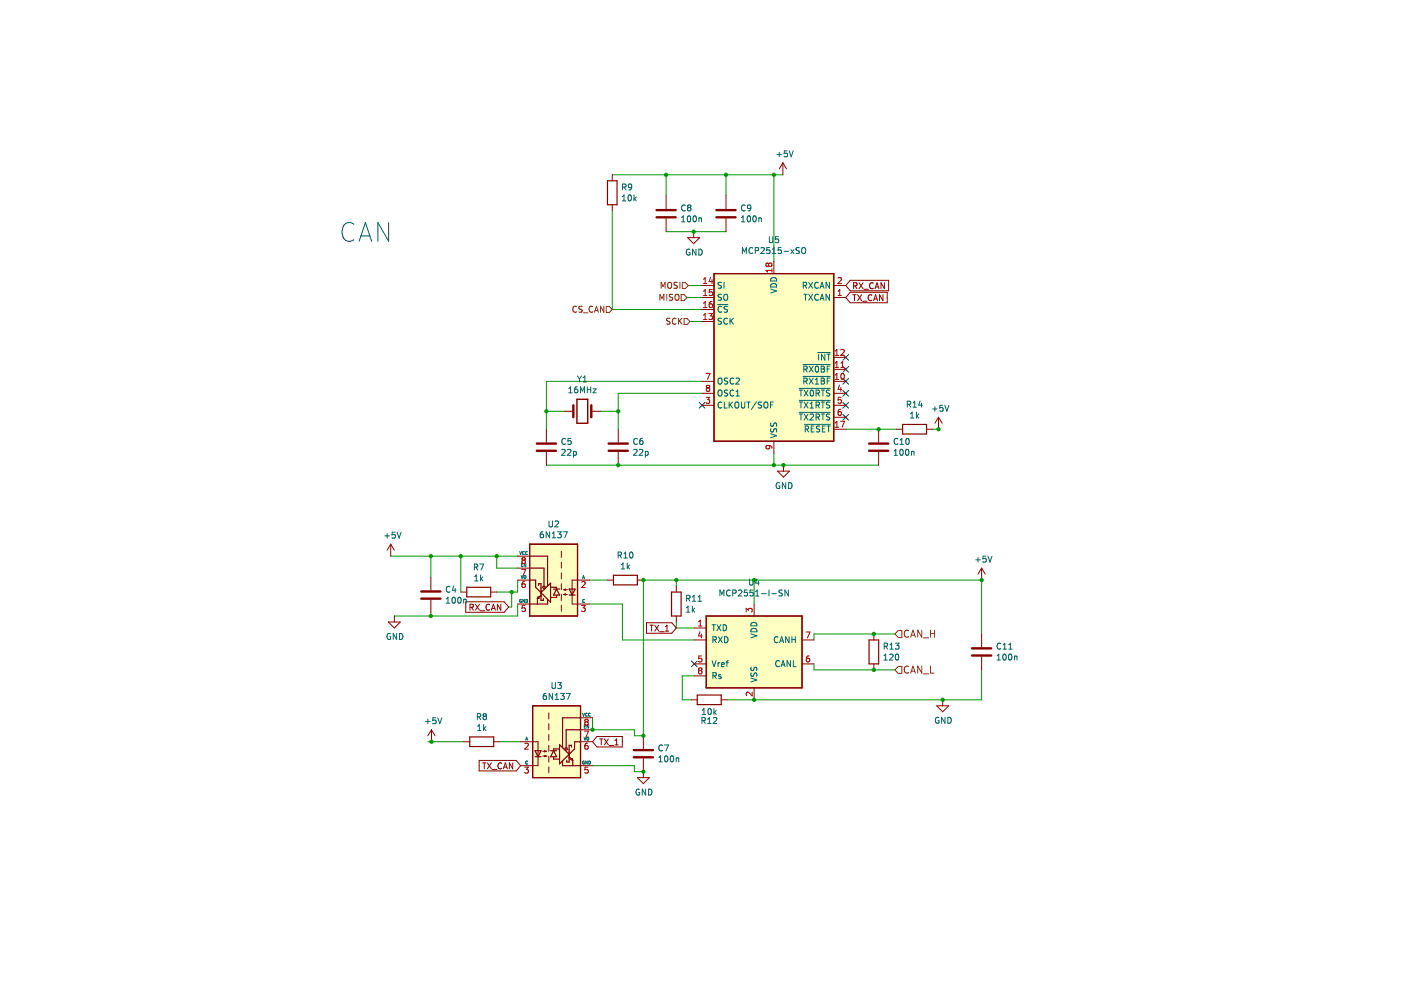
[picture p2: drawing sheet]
<svg xmlns="http://www.w3.org/2000/svg" width="297mm" height="210mm" viewBox="0 0 297 210" stroke-linecap="round" stroke-linejoin="round" font-family="sans-serif">
<path d="M112.3 115.4h10.1v15.2h-10.1z" fill-rule="evenodd" fill="#ffffc2"/>
<path d="M112.3 115.4h10.1v15.2h-10.1z" fill="none" stroke="#840000" stroke-width=".25"/>
<path d="M151.4 58h25.4v35.5h-25.4z" fill-rule="evenodd" fill="#ffffc2"/>
<path d="M151.4 58h25.4v35.5h-25.4z" fill="none" stroke="#840000" stroke-width=".25"/>
<path d="M112.9 149.6h10.2v15.3h-10.2z" fill-rule="evenodd" fill="#ffffc2"/>
<path d="M112.9 149.6h10.2v15.3h-10.2z" fill="none" stroke="#840000" stroke-width=".25"/>
<path d="M149.7 130.6h20.3v15.2h-20.3z" fill-rule="evenodd" fill="#ffffc2"/>
<g fill="none" stroke="#840000" stroke-width=".25">
<path d="M128.8 38.3h2v5.1h-2zM151.4 58h25.4v35.5h-25.4zM191.4 90h5v2h-5zM112.3 115.4h10.1v15.2h-10.1zM112.3 117.9h3.8v6.4M99 124.5h5v2h-5zM112.3 120.5h3v3.8M112.3 123h1.3v1.5l1 1M113.9 126.9v1.2M114.1 126.5l.2 .3-.4 .1zM114.2 124.1v-.3h.5v3.5h.5v-.4M114.7 126.2l-.8 .7"/>
<path d="M116.1 127.1v1h-3.8M116.7 123.6v4.1l-2-2zM116.9 124.5h1.1v.4M117.4 124.9h1.2M118 126.3v.4h-1.3M118 124.9l.6 1.3h-1.2zM120.7 126.2h1.2M120.7 124.9h1.2l-.6 1.3zM130.1 122h5v2h-5zM142.4 125.5h2v5.1h-2zM149.7 130.6h20.3v15.2h-20.3zM184.3 135.7h2v5.1h-2z"/>
<path d="M99.6 156.2h5.1v2.1h-5.1zM112.9 149.6h10.2v15.3h-10.2zM113.4 159.2h1.3l-.6 1.2zM116.7 159.2h1.3M117.4 159.2l.6 1.2h-1.3zM118.5 158.8h-1.1v.4M118.6 157.9l2.1 2-2.1 2.1zM121.2 158.4v-.4h-.5v3.6h-.5v-.4M123.1 152.2h-3.8v6.3M123.1 154.7h-3.1v3.8M123.1 157.3h-1.3v1.5l-1 1M147.8 147.4h5.1v2h-5.1z"/>
<path d="M113.4 160.4h1.3M117.4 160.6v.3h1.2M119.3 161.3v1h3.8M120.7 160.4l.7 .8M121.1 161.1l.2-.3 .1 .4zM121.4 161.2v1.1"/>
<circle cx="115.3" cy="124.5" r=".25"/>
<circle cx="120" cy="158.8" r=".25"/>
</g>
<g fill="none" stroke="#000084" stroke-width=".21">
<path d="M178.7 77.7l1.2 1.2M178.7 75.2l1.2 1.2M179.9 77.7l-1.2 1.2M179.9 75.2l-1.2 1.2M148.2 85.3l1.3 1.2M149.5 85.3l-1.3 1.2M178.7 80.2l1.2 1.3M178.7 82.8l1.2 1.2M178.7 85.3l1.2 1.2M178.7 87.9l1.2 1.2M179.9 80.2l-1.2 1.3M179.9 82.8l-1.2 1.2"/>
<path d="M179.9 85.3l-1.2 1.2M179.9 87.9l-1.2 1.2M146.6 140.2l1.2 1.2M147.8 140.2l-1.2 1.2"/>
</g>
<g fill="none" stroke="#009600" stroke-width=".21">
<path d="M129.8 37.1h36.2M141.2 37.1v4.4M153.9 37.1v4.4M164.1 37.1v18.4M129.8 44.7v20.9h19M141.2 49.1h12.7M145.7 63.1h3.1M145.9 60.5h2.9M146.3 68.2h2.5M115.8 98.6h70.5M115.8 87.2h3.9M127.3 87.2h3.8"/>
<path d="M148.8 83.4h-17.7v7.6M148.8 80.9h-33v10.1M164.1 96.1v2.5M179.3 91h10.8M197.7 91h1.3v.1M82.8 117.9h27M91.3 117.9v4.5M97.7 117.9v7.6M105.3 117.9v2.6h4.5M91.3 130v.6M108.5 125.5v3.2h-.6M109.8 128.1v2.5h-26.2"/>
<path d="M109.8 123v2.5h-4.5M125 128.1h7v7.6h15.2M125 123h3.8M143.4 123v1.3M143.4 131.9v1.2h3.8M159.9 123v5.1M189.7 134.4h-17.1v1.3M208.1 134.4v-11.4h-71.7v33h-1.9v-1.3h-8.9v-2.5M90.7 157.3h7.6M105.9 157.3h4.5M147.2 143.3h-2.5v5.1h1.9M172.6 140.8v1.2h17.1"/>
<path d="M208.1 142v6.4h-53.9M125.6 162.3h8.9v1.3h1.9"/>
</g>
<path d="M75 47.6a1.49 1.49 0 0 0-1.7-.2 1.49 1.49 0 0 0-.8 1.5 1.69 1.69 0 0 0 .5 1.8 1.69 1.69 0 0 0 1.8 .3l.2-.2M76.1 51.2l1.4-4 1.3 4M76.5 50h1.9M82.4 47.2v4l-2.3-4v4" fill="none" stroke="#0000c2" stroke-width=".21"/>
<g fill="none" stroke="#840000" stroke-width=".21">
<path d="M129.8 37.1v1.2M166 34.5l-.8 1.3M166 34.5v2.6M166 34.5l.7 1.3M129.8 43.4v1.3M141.2 41.5v2.8M141.2 46.3v2.8M145.8 50.4h2.5l-1.2 1.3zM147.1 49.1v1.3M153.9 41.5v2.8M153.9 46.3v2.8M164.1 55.5v2.5"/>
<path d="M180.3 59.4h8.1v2.3h-8.1l-1-1.2zM182.1 59.9l.9 1.3M183 59.9l-.9 1.3M187.5 59.9v1.3l-.7-1.3v1.3M148.8 63.1h2.6M148.8 68.2h2.6M148.8 60.5h2.6M148.8 65.6h2.6M176.8 63.1h2.5M176.8 78.3h2.5M176.8 75.8h2.5M176.8 60.5h2.5"/>
<path d="M180.3 62h7.8v2.2h-7.8l-1-1.1zM180.8 62.5h.7M181 60.6l.6-.1v-.4l-.6-.2v1.3M181.2 62.5v1.3M181.3 60.6l.4 .6M181.8 62.5l.9 1.3M182.7 62.5l-.9 1.3M182.9 63.9h.9M183.2 61.3h.9M184.9 62.6a.56 .56 0 0 0-.8 .5 .56 .56 0 0 0 .8 .5M185.2 60.1a.56 .56 0 0 0-.8 .5 .56 .56 0 0 0 .8 .5M185.2 63.8l.4-1.3 .5 1.3"/>
<path d="M185.3 63.4h.6M185.5 61.2l.4-1.3 .5 1.3M185.6 60.9h.6M187.2 62.5v1.3l-.7-1.3v1.3M115.8 91v2.8M115.8 95.8v2.8M119.7 87.2h1.9M125.4 87.2h1.9M131.1 91v2.8M131.1 95.8v2.8M148.8 80.9h2.6M148.8 85.9h2.6"/>
<path d="M148.8 83.4h2.6M164.1 93.5v2.6M164.8 99.9h2.6l-1.3 1.3zM166.1 98.6v1.3M176.8 80.9h2.5M176.8 91h2.5M176.8 85.9h2.5M176.8 83.4h2.5M176.8 88.5h2.5M186.3 91v2.8M186.3 95.8v2.8M190.1 91h1.3"/>
<path d="M196.4 91h1.3M199 88.5l-.8 1.2M199 88.5v2.5M199 88.5l.7 1.2M82.8 115.4l-.7 1.2M82.8 115.4v2.5M82.8 115.4l.8 1.2M109.8 117.9h2.5M119 116.9v1.3M119 119.2v1.3M82.3 131.9h2.6l-1.3 1.2zM83.6 130.6v1.3"/>
<path d="M91.3 122.4v2.8M91.3 127.2v2.8M97.7 125.5h1.3M98.8 127.6h8.1l1 1.1-1 1.1h-8.1zM99.7 128.8l.6-.1v-.5l-.6-.1v1.3M100 128.8l.4 .6M100.8 128.1l.8 1.3M101.6 128.1l-.8 1.3M101.8 129.5h1M103.8 128.2a.56 .56 0 0 0-.8 .5 .56 .56 0 0 0 .8 .6M104 125.5h1.3M104.2 129.4l.4-1.3 .4 1.3"/>
<path d="M104.3 129h.6M106.2 128.1v1.3l-.7-1.3v1.3M109.8 128.1h2.5M109.8 123h2.5M109.8 120.5h2.5M119 121.5v1.2M119 123.8v1.2M119 126v1.3M119 128.3v1.3M119.5 126h.8M119.5 126l.4-.1v.3zM119.5 125l.4-.1v.3z"/>
<path d="M119.5 125h.8M125 123h-3.7v5.1h3.7M128.8 123h1.3M135.1 123h1.3M137.1 132h5.3l1 1.1-1 1.2h-5.3zM137.8 132.5h.7M138.2 132.5v1.3M138.8 132.5l.9 1.3M139.7 132.5l-.9 1.3M139.8 133.9h1M141.1 133.8h.7M141.1 132.9l.3-.4v1.3"/>
<path d="M143.4 124.3v1.2M143.4 130.6v1.3M147.2 133.1h2.5M147.2 135.7h2.5M159.9 128.1v2.5M170 135.7h2.6M185.3 134.4v1.3M208.1 120.5l-.7 1.2M208.1 120.5v2.5M208.1 134.4v2.8M208.1 139.2v2.8M208.1 120.5l.8 1.2"/>
<path d="M91.5 154.7l-.8 1.3M91.5 154.7v2.6M91.5 154.7l.7 1.3M98.3 157.3h1.3M104.7 157.3h1.2M110.4 157.3h3.7v5h-3.7M115.1 159.3h.7M115.5 159.2l.3 .1-.3 .1zM116.4 151.2v1.2M116.4 153.5v1.2M116.4 155.7v1.3M116.4 158v1.3"/>
<path d="M123.1 157.3h2.5M123.1 154.7h2.5M123.1 152.2h2.5M126.6 156.2h5.3v2.2h-5.3l-1-1.1zM127.1 156.7h.7M127.5 156.7v1.2M128.1 156.7l.9 1.2M129 156.7l-.9 1.2M129.2 158.1h.9M130.4 157.9h.7M130.4 157l.3-.3v1.2M136.4 156v2.8"/>
<path d="M146.6 148.4h1.2M147.2 140.8h2.5M147.2 143.3h2.5M152.9 148.4h1.3M159.9 145.8v2.6M170 140.8h2.6M185.3 140.8v1.2M198.6 149.6h2.5l-1.2 1.3zM199.9 148.4v1.2M101.6 161.2h7.8l1 1.1-1 1.2h-7.8zM102.3 161.7h.7M102.7 161.7v1.3"/>
<path d="M103.3 161.7l.9 1.3M104.2 161.7l-.9 1.3M104.4 163.1h.9M106.4 161.9a.56 .56 0 0 0-.8 .5 .56 .56 0 0 0 .8 .5M106.7 163l.4-1.3 .5 1.3M106.8 162.6h.6M108.7 161.7v1.3l-.7-1.3v1.3M115.1 160.3h.7M115.5 160.2l.3 .1-.3 .1zM116.4 160.3v1.3M116.4 162.6v1.3M123.1 162.3h2.5"/>
<path d="M135.1 164.9h2.6l-1.3 1.2zM136.4 160.8v4.1"/>
</g>
<g fill="none" stroke="#725600" stroke-width=".21">
<path d="M143.6 59.9l-.7 .1v.3l.6 .3 .1 .3-.2 .2h-.5M144.2 59.9v1.2M144.7 59.9h.6l.6 .6-.6 .7h-.6zM122.2 65.1a.56 .56 0 0 0-.8 .5 .56 .56 0 0 0 .8 .5M123.4 65l-.6 .1v.3l.5 .3 .1 .3-.2 .2-.5-.1M123.7 66.3h1M125.7 65.1a.56 .56 0 0 0-.8 .5 .56 .56 0 0 0 .8 .5M126 66.2l.5-1.3 .4 1.3M126.2 65.8h.6M128 64.9v1.3l-.7-1.3v1.3M128.5 65h.7l.6 .6-.6 .7h-.7zM139.9 63.7v-1.3l.4 .9 .5-.9v1.3"/>
<path d="M140.2 61.1v-1.2l.4 .9 .4-.9v1.2M141.4 62.4v1.3M141.6 60l.3-.1a.43 .43 0 0 1 .5 .4v.4a.42 .42 0 0 1-.4 .4 .42 .42 0 0 1-.4-.4zM142.1 67.5l-.7 .1v.4l.5 .2 .2 .3-.3 .2h-.5M142.6 62.5h-.6v.4l.5 .2 .1 .3-.2 .3-.5-.1M143.2 62.6l.2-.2a.43 .43 0 0 1 .6 .4v.4a.42 .42 0 0 1-.5 .5 .42 .42 0 0 1-.4-.5zM143.3 67.6a.56 .56 0 0 0-.8 .5 .56 .56 0 0 0 .8 .5M143.9 67.5v1.2M144.1 68l.5 .7M144.4 62.4h.6l.7 .7-.7 .6h-.6zM144.6 67.5l-.7 .7M145 67.5h.7l.6 .7-.6 .6h-.7z"/>
<path d="M190.5 133.7h.7v1.5h-.7l-.8-.8zM192.6 133.7a.71 .71 0 0 0-.9 .5 .71 .71 0 0 0 .7 .9l.2-.1M193.1 135.1l.5-1.5 .5 1.5M193.2 134.7h.7M195.4 133.6v1.5l-.8-1.5v1.5M195.8 135.2h1.1M197.3 133.6v1.5M197.3 134.3h.8M198.1 133.6v1.5M189.7 142l.8-.7h.7v1.5h-.7zM192.6 141.4a.71 .71 0 0 0-.9 .5 .71 .71 0 0 0 .7 .8l.2-.1M193.1 142.7l.5-1.5 .5 1.5"/>
<path d="M193.2 142.3h.7M195.4 141.2v1.5l-.8-1.5v1.5M195.8 142.9h1.1M197.3 141.2v1.5h.7"/>
</g>
<g fill="none" stroke="#006464" stroke-width=".21">
<path d="M132 39.7l.6-.1 .1-.5-.7-.1v1.3M132.3 39.7l.4 .6M133.9 39.6l-.2 .2-.4-.1v-.6l.4-.1 .2 .3v.7l-.2 .2-.4 .1M164.7 32.8h1M165.2 32.3v1M166.9 32h-.6l-.1 .6 .6-.1 .1 .6-.2 .2-.5-.2M167.3 32l.5 1.3 .4-1.3M131.9 42.6h.8M131.9 41.7l.4-.4v1.3M133.3 41.4l.1-.1a.68 .68 0 0 1 .5 .7 .68 .68 0 0 1-.5 .6l-.3-.5zM134.4 41.3v1.3M134.5 42.1l.4 .5"/>
<path d="M134.9 41.7l-.5 .5M144.5 47h.7M144.5 46.1l.4-.3v1.2M145.3 43.6a.56 .56 0 0 0-.8 .5 .56 .56 0 0 0 .8 .5M145.9 45.8h.1a.68 .68 0 0 1 .5 .6 .68 .68 0 0 1-.5 .6 .84 .84 0 0 1-.1-1.2zM146 44l-.2 .2v.4l.2 .1h.4l.1-.2v-.3l-.2-.2M146 44l-.2-.2 .2-.3h.3l.2 .2-.2 .3M146 44h.3M146.2 52.9a.58 .58 0 0 0-.7 .6 .58 .58 0 0 0 .8 .5v-.5h-.3M147 45.9l.2-.1a.68 .68 0 0 1 .5 .6 .68 .68 0 0 1-.5 .6l-.3-.4zM147.6 52.8v1.3l-.8-1.3v1.3M148.2 52.8a.64 .64 0 0 1 .7 .7 .64 .64 0 0 1-.7 .6z"/>
<path d="M148.2 46.3l.5-.1v.8M148.2 46.2v.8M153 59.9l-.7 .1v.3l.5 .3 .2 .3-.3 .2h-.5M153.5 59.9v1.2M157.2 47h.7M157.2 46.1l.4-.3v1.2M157.4 53.8v-1.3l.4 .9 .4-.9v1.3M158 43.6a.56 .56 0 0 0-.8 .5 .56 .56 0 0 0 .8 .5M158.5 45.9l.2-.1a.68 .68 0 0 1 .4 .6 .68 .68 0 0 1-.4 .6l-.3-.4zM159.2 44l-.2 .2h-.4l-.1-.6 .5-.1 .2 .2-.1 .7-.1 .3h-.4M159.6 52.6a.56 .56 0 0 0-.8 .5 .56 .56 0 0 0 .8 .5M159.8 45.8h.1a.68 .68 0 0 1 .5 .6 .68 .68 0 0 1-.5 .6 .84 .84 0 0 1-.1-1.2z"/>
<path d="M160.1 53.2l.6-.1 .1-.5-.7-.1v1.3M160.9 46.2v.8M160.9 46.3l.5-.1v.8M161.3 52.6l.5-.1 .3 .4-.8 .9h.8M163.1 50.2v1l.3 .3 .3-.1 .1-.2v-1M163.2 52.5h-.6l-.1 .6 .6-.1 .1 .6-.2 .2-.5-.2M163.6 59a.66 .66 0 0 1 .7-.1 .66 .66 0 0 1 .4 .7h-1.3zM163.7 53.8h.8M163.7 52.9l.4-.4v1.3M165 50.2h-.6v.6l.6-.1v.6l-.1 .2-.5-.2M165.6 52.5h-.6v.6l.6-.1v.6l-.2 .2-.4-.2M166.2 53.3h1"/>
<path d="M167.7 52.9l.6 .9M168.3 52.9l-.6 .9M169.5 52.6h-.7v.4l.6 .2 .1 .3-.3 .3-.4-.1M170 52.7l.3-.2a.43 .43 0 0 1 .5 .4v.4a.42 .42 0 0 1-.4 .5 .42 .42 0 0 1-.4-.5zM171.4 59.9l.9 1.2M172.3 59.9l-.9 1.2M173.5 60a.56 .56 0 0 0-.8 .5 .56 .56 0 0 0 .8 .5M175.9 59.9v1.2l-.8-1.2v1.2M122.4 79.7l.5 .7M123.3 79.7l-.4 .7M152.1 64.6h2.2M153 62.5h-.7v.4l.5 .2 .2 .3-.3 .3-.5-.1"/>
<path d="M153 67.5l-.7 .1v.4l.5 .2 .2 .3-.3 .2h-.5M153 65.1a.56 .56 0 0 0-.8 .5 .56 .56 0 0 0 .8 .5M153.5 62.6l.2-.2a.43 .43 0 0 1 .6 .4v.4a.42 .42 0 0 1-.4 .5 .42 .42 0 0 1-.5-.5zM154.2 67.6a.56 .56 0 0 0-.8 .5 .56 .56 0 0 0 .8 .5M154.2 65l-.6 .1v.3l.5 .3 .1 .3-.2 .2-.5-.1M154.8 67.5v1.2M155 68l.5 .7M155.5 67.5l-.7 .7M163.4 61.3l1.3 .4-1.3 .4M163.6 60.2a.66 .66 0 0 1 .7 0 .66 .66 0 0 1 .4 .7h-1.3zM170.2 79.8h5.8M170.2 77.3h5.8"/>
<path d="M170.3 60.5h.6l.1-.5-.7-.1v1.2M170.4 62.4h.7M170.4 78.3l.6-.1 .1-.5-.7-.1v1.3M170.6 60.5l.4 .6M170.7 78.3l.4 .6M170.8 62.4v1.3M171.4 62.4l.9 1.3M171.6 77.6l.8 1.3M172.3 62.4l-.9 1.3M172.4 77.6l-.8 1.3M173 77.7l.1-.1a.68 .68 0 0 1 .5 .7 .68 .68 0 0 1-.5 .6 .84 .84 0 0 1-.1-1.2zM173.4 74.7h2.6"/>
<path d="M173.5 62.5a.56 .56 0 0 0-.8 .5 .56 .56 0 0 0 .8 .5M173.6 75.1v1.3M173.9 63.7l.4-1.3 .4 1.3M173.9 61.1l.4-1.2 .4 1.2M174 63.3h.6M174 60.8h.6M174.1 77.6h.4l.3 .3-.3 .3 .3 .1v.4l-.2 .2h-.5zM174.1 78.2h.4M174.9 75.1v1.3l-.7-1.3v1.3M175.3 75.1h.7M175.4 78.2h.4M175.7 75.1v1.3"/>
<path d="M175.9 62.4v1.3l-.8-1.3v1.3M176 77.6h-.6v1.3M119.1 95.4l.5-.1 .2 .3-.7 .9h.7M119.9 93.1a.56 .56 0 0 0-.8 .5 .56 .56 0 0 0 .8 .5M120.3 95.4l.5-.1 .3 .3-.8 .9h.8M120.6 83.3h.7M120.6 82.4l.4-.4v1.3M121.1 93h-.7v.6l.6-.1 .1 .6-.2 .1-.5-.1M121.6 95.8l.4-.1 .2 .2-.1 .6h-.5M121.6 95.7v1.3M122.4 82l-.4 .1-.1 .2-.1 .7 .2 .3 .5-.1-.1-.6-.4-.1-.2 .2M122.9 80.4v.6"/>
<path d="M123.1 83.3v-1.3l.4 .9 .4-.9v1.3M123.6 81h.8M123.6 80.1l.4-.4v1.3M124.5 82v1.3M124.5 82.6h.7M125.2 82v1.3M125.7 82.4h.7l-.7 .9h.7M134.4 95.4l.4-.1 .3 .3-.8 .9h.8M135.1 93.1a.56 .56 0 0 0-.8 .5 .56 .56 0 0 0 .8 .5M135.6 95.4l.4-.1 .3 .3-.8 .9h.8M136.2 93h-.3l-.2 .3-.1 .7 .3 .2 .4-.1-.1-.6-.3-.1-.3 .3M136.8 95.8l.4-.1 .2 .2-.1 .6h-.5"/>
<path d="M136.8 95.7v1.3M152.3 80.3l.2-.1a.43 .43 0 0 1 .6 .4v.4a.42 .42 0 0 1-.4 .5 .42 .42 0 0 1-.5-.5zM152.3 82.9l.2-.2a.43 .43 0 0 1 .6 .4v.4a.42 .42 0 0 1-.4 .5 .42 .42 0 0 1-.5-.5zM153 85.4a.56 .56 0 0 0-.8 .5 .56 .56 0 0 0 .8 .5M153.6 85.2v1.3h.6M154.3 80.2l-.7 .1v.3l.6 .3 .1 .3-.3 .2h-.4M154.3 82.8h-.7v.4l.6 .2 .1 .3-.3 .3-.4-.1M154.6 85.2v1.3M154.8 85.8l.5 .7M155.3 85.2l-.7 .8M155.6 82.8a.56 .56 0 0 0-.8 .5 .56 .56 0 0 0 .8 .6M155.6 80.3a.56 .56 0 0 0-.8 .5 .56 .56 0 0 0 .8 .5"/>
<path d="M155.9 85.4l.2-.2a.43 .43 0 0 1 .5 .5v.4a.42 .42 0 0 1-.4 .4 .42 .42 0 0 1-.4-.4zM156 80.3l.5-.1 .3 .3-.8 .9h.8M156 84h.8M156 83.1l.4-.4v1.3M157.2 85.2v1.1l.2 .2 .4-.1 .1-.1v-1.1M158.3 85.2h.8M158.7 85.2v1.3M160.4 85.2l-1.1 1.6M161.5 85.3l-.7 .1v.3l.6 .3 .1 .3-.3 .2-.4-.1M162 85.4l.3-.2a.43 .43 0 0 1 .5 .5v.4a.42 .42 0 0 1-.4 .4 .42 .42 0 0 1-.4-.4zM163.4 85.8h.4M163.4 92l1.3 .4-1.3 .4"/>
<path d="M163.4 90.9l.1 .6h.4l.2-.5 .3-.1 .3 .2-.1 .5M163.4 89.7l.1 .6h.4l.2-.5 .3-.1 .3 .2-.1 .5M164 85.2h-.6v1.3M169.5 85.2h.7M169.5 82.7h.7M169.5 87.8h.7M169.5 82.3h6.5M169.5 84.9h6.5M169.5 87.4h6.5M169.8 82.7v1.3M169.8 85.2v1.3M169.8 87.8v1.2"/>
<path d="M170.4 80.8h.6l.1-.5-.7-.1v1.2M170.5 82.7l.8 1.3M170.5 85.2l.8 1.3M170.5 87.8l.8 1.2M170.5 90h5.5M170.7 80.8l.4 .6M170.7 91l.6-.1 .1-.5-.7-.1v1.3M171 91l.4 .6M171.3 82.7l-.8 1.3M171.3 85.2l-.8 1.3M171.3 87.8l-.8 1.2M171.6 80.2l.8 1.2"/>
<path d="M171.8 86.5h.7M171.8 87.9l.4-.1 .3 .3-.8 .9h.8M171.8 85.6l.3-.4v1.3M171.9 82.8l.2-.1a.68 .68 0 0 1 .4 .6 .68 .68 0 0 1-.4 .7 .84 .84 0 0 1-.2-1.2zM172 90.9h.4M172.4 80.2l-.8 1.2M172.6 90.3h-.6v1.3h.6M172.8 81.4h.8M172.8 80.5l.4-.3v1.2M173 83.4l.6-.1 .1-.5-.7-.1v1.3M173 85.9l.6-.1 .1-.4-.7-.2v1.3M173 88.4h.6l.1-.5-.7-.1v1.2"/>
<path d="M173.3 83.4l.4 .6M173.3 85.9l.4 .6M173.3 88.4l.4 .6M173.8 90.4h-.7v.4l.6 .2 .1 .3-.2 .3-.5-.1M174.1 80.2h.4l.3 .2-.3 .4 .3 .1v.3l-.2 .2h-.5zM174.1 80.8h.4M174.1 85.2h.7M174.1 82.7h.7M174.1 87.8h.7M174.4 90.9h.4M174.5 82.7v1.3M174.5 85.2v1.3"/>
<path d="M174.5 87.8v1.2M175 90.3h-.6v1.3h.6M175.3 90.3h.7M175.4 80.8h.4M175.7 90.3v1.3M175.9 82.8h-.6v.4l.5 .2 .1 .3-.2 .3-.5-.1M175.9 85.3l-.6 .1v.3l.5 .3 .1 .3-.2 .2-.5-.1M175.9 87.8l-.6 .1v.4l.5 .2 .1 .3-.2 .2h-.5M176 80.2h-.6v1.2M189.6 96.5h.7M189.6 95.6l.3-.3v1.2M190.3 93.1a.56 .56 0 0 0-.7 .5 .56 .56 0 0 0 .7 .5"/>
<path d="M190.8 94.2h.8M190.8 93.3l.4-.3v1.2M190.9 95.4l.2-.1a.68 .68 0 0 1 .4 .6 .68 .68 0 0 1-.4 .6l-.3-.4zM192.1 95.4l.2-.1a.68 .68 0 0 1 .4 .6 .68 .68 0 0 1-.4 .6l-.3-.4zM192.2 93.1l.1-.1a.68 .68 0 0 1 .5 .6 .68 .68 0 0 1-.5 .6l-.3-.5zM192.4 85.7h.6v-.5l-.6-.1v1.2M192.7 85.7l.4 .6M193 88.6h.8M193 87.7l.4-.3v1.2M193.3 95.8h.4l.1 .7M193.3 95.7v.8M193.6 86.3h.7"/>
<path d="M193.6 85.4l.3-.3v1.2M194.3 87.4v1.2M194.4 88.2l.4 .4M194.8 87.8l-.5 .5M195.1 85l-.3 .9h.8M195.4 85.5v.8M197.7 86.7h1M198.2 86.2v1M199.9 85.9h-.6l-.1 .6h.6l.1 .6-.2 .1-.5-.1M200.3 85.9l.5 1.3 .4-1.3M81.6 113.6h1M82.1 113.1v1"/>
<path d="M83.8 112.8h-.6l-.1 .6h.6l.1 .6-.2 .1-.5-.1M84.2 112.8l.4 1.3 .4-1.3M101.7 119.6h.9l-.6 1.3M110.2 116.9l.2 .7 .2-.7M110.6 119.8h.2M110.9 119.5h-.3v.6h.3M111.1 117a.29 .29 0 0 0-.3 .3 .29 .29 0 0 0 .4 .2M111.1 117h.1M111.5 119.5v.6l-.4-.6v.6M111.8 117a.29 .29 0 0 0-.4 .3 .29 .29 0 0 0 .4 .2M111.8 117h.1M115.1 112.8h-.3l-.2 .3-.1 .7 .3 .2 .4-.1-.1-.6-.3-.1-.3 .3"/>
<path d="M116.4 110.4v1.1l.2 .2h.4l.1-.2v-1.1M116.5 112.8v1.2l-.7-1.2v1.2M117.1 114h.7M117.1 113.1l.3-.3v1.2M117.7 110.6l.5-.2 .2 .4-.8 .9h.8M118.2 112.8h.8l-.4 .4 .3 .2v.5l-.1 .1-.6-.1M119.4 112.8h.9l-.6 1.2M131.1 117.7h.6v-.5l-.6-.2v1.3M131.4 117.7l.4 .6M131.7 119.7l.4-.3v1.2M132.3 118.3h.7M132.3 117.4l.3-.4v1.3"/>
<path d="M133 119.4v1.2M133.5 119.8l-.5 .5M133.6 117.2l.2-.2a.68 .68 0 0 1 .4 .7 .68 .68 0 0 1-.4 .6l-.3-.5zM165.3 102.4a.58 .58 0 0 0-.8 .6 .58 .58 0 0 0 .8 .5v-.4h-.2M166.6 102.3v1.3l-.7-1.3v1.3M167.2 102.3a.64 .64 0 0 1 .7 .7 .64 .64 0 0 1-.7 .6zM206.9 118.7h.9M207.4 118.2v1M209 117.9h-.6v.6h.6v.6l-.1 .1-.5-.1M209.5 117.9l.4 1.3 .4-1.3M82.8 134.4a.58 .58 0 0 0-.8 .6 .58 .58 0 0 0 .8 .5v-.5h-.2M84.1 134.3v1.3l-.7-1.3v1.3"/>
<path d="M84.7 134.3a.64 .64 0 0 1 .7 .6 .64 .64 0 0 1-.7 .7zM94.6 127.9h.7M94.6 127l.4-.4v1.3M95.4 124.4a.56 .56 0 0 0-.8 .5 .56 .56 0 0 0 .8 .6M96 126.7l.1-.1a.68 .68 0 0 1 .5 .7 .68 .68 0 0 1-.5 .6l-.3-.5zM96.2 124.2l-.3 1h.8M96.5 124.7v.9M97.2 126.7l.1-.1a.68 .68 0 0 1 .5 .7 .68 .68 0 0 1-.5 .6l-.3-.5zM98.3 127v.9M98.3 127.2l.5-.1 .1 .8M100.6 120.3l.6-.1v-.5l-.6-.1v1.3M100.6 123.2h.8"/>
<path d="M100.6 122.3l.4-.4v1.3M100.9 120.3l.4 .6M101.9 121.9v1.3M102 122.7l.4 .5M102.4 122.3l-.5 .5M110.5 122l.2 .7 .2-.7M110.5 127.1a.29 .29 0 0 0-.3 .3 .29 .29 0 0 0 .4 .3l-.2-.2M111.2 127.1v.6l-.4-.6v.6M111.5 127.1a.32 .32 0 0 1 .4 .3 .32 .32 0 0 1-.4 .3zM123.5 122.7l.2-.7 .2 .7M123.6 122.5h.3M123.9 127.2a.28 .28 0 0 0-.4 .2 .28 .28 0 0 0 .4 .3"/>
<path d="M131.7 120.6h.8M133.1 120.1l.4 .5M145.5 129.8h.7M145.5 128.9l.4-.4v1.3M145.6 126.9l.6-.1v-.5l-.6-.1v1.3M145.9 126.9l.4 .6M146.8 128.5v1.3M146.8 127.5h.7M146.8 126.6l.4-.4v1.3M146.9 129.3l.4 .5M147.3 128.9l-.5 .5M148 127.5h.7"/>
<path d="M148 126.6l.4-.4v1.3M151 132.5h.7M151.2 135.7l.6-.1v-.5l-.6-.1v1.3M151.3 132.5v1.2M151.5 135.7l.4 .6M152 132.5l.8 1.2M152.3 135l.8 1.3M152.6 126.4v-1.3l.5 .9 .4-.9v1.3M152.8 132.5l-.8 1.2M153.1 135l-.8 1.3M153.3 132.5a.64 .64 0 0 1 .8 .6 .64 .64 0 0 1-.8 .6zM153.6 135a.64 .64 0 0 1 .8 .6 .64 .64 0 0 1-.8 .7z"/>
<path d="M154.8 125.2a.56 .56 0 0 0-.8 .5 .56 .56 0 0 0 .8 .5M155.4 125.8l.6-.1v-.5l-.6-.1v1.3M156.6 125.2l.5-.1 .2 .4-.8 .9h.8M158.4 125.1h-.6v.6l.6-.1v.6l-.1 .2-.5-.2M158.9 122.8v1l.3 .3 .3-.1 .1-.2v-1M159.2 134.4l1.3 .4-1.3 .4M159.3 132.2a.68 .68 0 0 1 .7-.2 .68 .68 0 0 1 .5 .7h-1.3zM159.3 133.5a.68 .68 0 0 1 .7-.2 .68 .68 0 0 1 .5 .7h-1.3zM159.6 125.1h-.6v.6l.6-.1v.6l-.1 .2-.5-.2M160.2 126.4h.7M160.2 125.5l.4-.4v1.3M160.5 122.7l-.3 .9h.8"/>
<path d="M160.8 123.2v.9M161.5 125.9h.9M163 125.1v1.3M163.6 125.9h1M164.9 135.1a.56 .56 0 0 0-.8 .5 .56 .56 0 0 0 .8 .5M165.3 136.3l.4-1.3 .4 1.3M165.4 135.9h.6M165.9 125.2h-.7v.4l.6 .2 .1 .3-.3 .3-.5-.1M167.1 125.1v1.3l-.7-1.3v1.3M167.3 135v1.3l-.7-1.3v1.3M167.9 135v1.3M167.9 135.6h.7"/>
<path d="M168.6 135v1.3M187.4 139.9h.7M187.4 139l.4-.3v1.2M187.5 137h.6v-.5l-.6-.1v1.2M187.8 137l.4 .6M188.6 138.8l.5-.1 .2 .3-.7 .9h.7M188.7 137.6h.7M188.7 136.7l.3-.3v1.2M189.8 136.4h.8l-.4 .5 .3 .1v.5l-.1 .1-.6-.1M189.9 138.8l.2-.1a.68 .68 0 0 1 .5 .6 .68 .68 0 0 1-.5 .6l-.3-.4zM211.4 139.9h.7M211.4 139l.4-.3v1.2"/>
<path d="M212.2 136.5a.56 .56 0 0 0-.8 .5 .56 .56 0 0 0 .8 .5M212.7 137.6h.7M212.7 136.7l.3-.3v1.2M212.8 138.7h.1a.68 .68 0 0 1 .4 .6 .68 .68 0 0 1-.4 .6 .84 .84 0 0 1-.1-1.2zM213.9 137.6h.7M213.9 136.7l.3-.3v1.2M213.9 138.8l.2-.1a.68 .68 0 0 1 .5 .6 .68 .68 0 0 1-.5 .6l-.3-.4zM215.1 139.1v.8M215.1 139.2h.5v.7M90.2 153h1M90.7 152.5v1M92.4 152.2h-.6l-.1 .6 .6-.1 .1 .6-.2 .2-.5-.2"/>
<path d="M92.8 152.2l.4 1.3 .5-1.3M101.2 152l.6-.1 .1-.5-.7-.1v1.3M101.3 154.9h.7M101.3 154l.3-.4v1.3M101.5 152l.4 .6M102.5 153.6v1.3M102.7 154.4l.3 .5M102.7 151.9l-.3-.3 .3-.3h.2l.2 .3-.2 .3M102.7 151.9h.2M102.7 151.9l-.3 .2 .1 .4 .2 .1 .3-.1 .1-.2v-.2l-.2-.2M103 154.1l-.5 .4M111.4 156.9l.3-.6 .2 .6"/>
<path d="M111.5 156.7h.3M115.8 147l-.4 .1-.2 .2v.8l.2 .2 .4-.1v-.6l-.4-.1-.2 .3M117 144.7v1l.3 .3 .3-.1 .2-.2v-1M117.2 147v1.3l-.8-1.3v1.3M117.7 148.3h.7M117.7 147.4l.4-.4v1.3M118.2 144.7h.8l-.4 .5 .4 .1v.6l-.2 .1-.6-.1M118.9 147h.7l-.4 .5 .4 .1v.6l-.2 .1-.5-.1M120.1 147h.8l-.5 1.3M123.5 151.2l.2 .6 .2-.6M123.8 156.3l.2 .6 .2-.6M123.9 154.1h.2"/>
<path d="M124.2 153.8h-.3v.6h.3M124.5 151.3a.28 .28 0 0 0-.4 .2 .28 .28 0 0 0 .4 .3M124.8 153.8v.6l-.3-.6v.6M125.1 151.3a.28 .28 0 0 0-.4 .2 .28 .28 0 0 0 .4 .3M140.5 158.1a.56 .56 0 0 0-.8 .5 .56 .56 0 0 0 .8 .5M140.9 157.9h.8l-.5 1.3M148.8 152.8l.6-.1 .1-.4-.7-.2v1.3M148.9 150.6l.4-.4v1.3M148.9 151.5h.7M149.1 152.8l.5 .6M150 152.5l.4-.4v1.3M150 153.4h.8"/>
<path d="M150.2 150.3l.2-.1a.68 .68 0 0 1 .4 .7 .68 .68 0 0 1-.4 .6l-.3-.5zM151 140.1l.4 1.2 .4-1.2M151.2 143.3l.6-.1v-.5l-.6-.1v1.3M151.2 152.3l.5-.2 .3 .4-.8 .9h.8M151.4 150.2v1.3M151.5 143.3l.4 .6M151.5 151l.4 .5M151.9 150.7l-.5 .4M152.2 140.5v.8M152.6 140.5l-.4 .2M152.8 143.1l-.3-.1-.1 .2v.2l.4 .1v.3h-.4M153 140.9l.6-.1-.1-.2-.4-.1-.1 .2v.6h.5"/>
<path d="M153.9 140.5h.5M154.4 140.1l-.3 .2v1M159.2 143.8l1.3 .4-1.3 .4M159.3 142.7v.6h.4l.2-.5 .3-.1 .3 .2-.1 .5M159.3 141.5v.6h.4l.2-.5 .3-.1 .3 .2-.1 .5M165.2 140.2a.56 .56 0 0 0-.8 .5 .56 .56 0 0 0 .8 .5M165.6 141.3l.4-1.2 .5 1.2M165.7 141h.6M167.6 140.1v1.2l-.7-1.2v1.2M168.2 140.1v1.2h.6M199 152.1a.58 .58 0 0 0-.7 .6 .58 .58 0 0 0 .8 .5v-.4h-.2M200.4 152.1v1.3l-.8-1.3v1.3"/>
<path d="M201 152.1a.64 .64 0 0 1 .7 .6 .64 .64 0 0 1-.7 .7zM111.9 161.4a.28 .28 0 0 0-.4 .3 .28 .28 0 0 0 .4 .2M123.9 161.4a.29 .29 0 0 0-.4 .3 .29 .29 0 0 0 .4 .2l-.1-.2M124.5 161.4v.6l-.3-.6v.6M124.8 161.4a.32 .32 0 0 1 .4 .3 .32 .32 0 0 1-.4 .3zM135.6 167.4a.58 .58 0 0 0-.8 .6 .58 .58 0 0 0 .8 .5v-.5h-.2M136.9 167.3v1.3l-.7-1.3v1.3M137.5 167.3a.64 .64 0 0 1 .7 .6 .64 .64 0 0 1-.7 .7zM139.7 161.5h.7M139.7 160.6l.3-.3v1.2M141 160.4l.2-.1a.68 .68 0 0 1 .4 .6 .68 .68 0 0 1-.4 .6l-.3-.5zM142.2 160.4l.2-.1a.68 .68 0 0 1 .4 .6 .68 .68 0 0 1-.4 .6l-.3-.5z"/>
<path d="M143.4 160.7v.8M143.4 160.8l.5-.1v.8"/>
<circle cx="111.3" cy="122.4" r=".29"/>
<circle cx="124.6" cy="156.6" r=".29"/>
</g>
<g fill="none" stroke="#a90000" stroke-width=".21">
<path d="M149.2 59.2l.3-.3v1.2M150.7 58.8l-.3 .9h.7M151 59.3v.8M162.9 56l-.2-.2-.3 .2 .1 .4 .1 .1 .3-.2M162.9 56l.3-.2h.2l.3 .2-.1 .4-.2 .1-.3-.1-.2-.1M162.9 56v.3M163.7 57v.7M163.7 57.3h-1.3l.4 .4M177.7 59l.5-.1 .2 .3-.8 .9h.8M149.2 62.7h.7M149.2 67.7h.7M149.2 61.8l.3-.4v1.3"/>
<path d="M149.2 64.3l.3-.4v1.3M149.2 66.8l.3-.3v1.2M149.2 60.1h.7M149.2 65.2h.7M149.7 79.2h.8l-.5 1.2M150.3 66.5h.8l-.4 .5 .3 .1v.5l-.2 .1-.5-.1M151 63.9l-.4 .1-.2 .2v.8l.2 .2 .4-.1v-.6l-.4-.1-.2 .3M151 61.4h-.6v.6l.6-.1v.6l-.2 .2-.4-.2M177.1 74.5l.3-.4v1.3M177.1 77l.3-.4v1.3M177.1 79.5l.3-.3v1.2M177.1 77.9h.7"/>
<path d="M177.1 75.4h.7M177.7 62.7h.7M177.7 61.8l.3-.4v1.3M178.3 74.2l.5-.1 .2 .4-.8 .9h.8M178.3 77.9h.7M178.3 77l.3-.4v1.3M178.5 79.2h.1a.68 .68 0 0 1 .4 .6 .68 .68 0 0 1-.4 .6 .84 .84 0 0 1-.1-1.2zM149.7 84.2h.8l-.4 .5 .3 .1v.6l-.2 .1-.5-.1M150 82.2l-.2 .3v.4l.2 .1 .4-.1 .1-.2v-.2l-.3-.3M150 82.2l-.2-.2 .2-.3h.2l.3 .2-.3 .3M150 82.2h.2M162.9 94.5l.3 .2-.1 .4h-.6l-.1-.4 .2-.2h.8l.2 .2 .1 .4"/>
<path d="M177.1 80.4h.7M177.1 89.7l.3-.4v1.3M177.1 90.6h.7M178 81.6l-.3 1h.8M178.2 89.3h.9l-.6 1.3M178.3 82.1v.9M178.3 86.8h-.4l-.2 .3v.7l.2 .3 .4-.2v-.6h-.4l-.2 .2M178.3 84.2h-.6v.6h.6v.6l-.1 .1-.5-.1M110.9 118.8l-.2-.3 .2-.3h.2l.3 .3-.3 .3M110.9 118.8l-.2 .2v.4l.2 .1 .4-.1 .1-.1v-.3l-.3-.2M110.9 118.8h.2M110.6 120.8h.8l-.5 1.2"/>
<path d="M111.3 123.3l-.4 .1-.2 .2v.7l.2 .3 .4-.2v-.6h-.4l-.2 .2M111.3 128.4h-.6v.6l.6-.1v.6l-.2 .1-.4-.1M123.3 128.4h.8l-.4 .5 .3 .1v.5l-.2 .1-.5-.1M123.4 123.4l.4-.1 .3 .4-.8 .9h.8M148.1 132.7h.7M148.1 131.8l.4-.3v1.2M148.4 133.9l-.3 .9h.8M148.7 134.4v.9M148.8 139.1h-.6l-.1 .6 .6-.1 .1 .6-.2 .1-.5-.1M158.2 129.8v-.8l.5 .4 .1-.4h.6l.1 .2-.1 .6M170.9 134h.8l-.5 1.3M171.6 139.1h-.4l-.2 .3v.7l.2 .2 .4-.1v-.6h-.4l-.2 .2"/>
<path d="M111.3 157.7l.5-.1 .2 .3-.8 .9h.8M123.9 155h.9l-.6 1.3M124.2 153l-.2-.2 .2-.3h.3l.2 .2-.2 .3M124.2 153l-.2 .3v.3l.2 .2 .4-.1 .1-.2v-.2l-.2-.3M124.2 153h.3M124.6 157.6h-.4l-.2 .3v.7l.2 .2 .5-.1-.1-.6h-.4l-.2 .2M148.3 142.2l-.2-.3 .2-.3h.3l.2 .3-.2 .3M148.3 142.2l-.2 .2 .1 .4 .1 .1 .4-.1 .1-.2v-.2l-.2-.2M148.3 142.2h.3M159.5 146.7v.8l-.9-.8-.4 .3 .1 .5M111.2 162.6h.8l-.4 .5 .4 .2v.5l-.2 .1-.6-.1M124.7 162.6h-.7v.7l.6-.1 .1 .6-.2 .1-.5-.1"/>
</g>
<g fill="none" stroke="#840000" stroke-width=".51">
<path d="M139.2 46.1h4.1M139.2 44.6h4.1M151.9 46.1h4.1M151.9 44.6h4.1M113.8 95.6h4.1M113.8 94.1h4.1M121.6 85.9v2.6M125.4 85.9v2.6M129 95.6h4.1M129 94.1h4.1M184.3 95.6h4M184.3 94.1h4"/>
<path d="M89.3 126.9h4.1M89.3 125.4h4.1M206.1 139h4.1M206.1 137.5h4.1M134.4 159h4M134.4 160.6h4"/>
</g>
<path d="M122.3 84.7h2.3v5h-2.3z" fill="none" stroke="#840000" stroke-width=".3"/>
<g fill="#009600">
<circle cx="105.3" cy="117.9" r=".46"/>
<circle cx="97.7" cy="117.9" r=".46"/>
<circle cx="115.8" cy="87.2" r=".46"/>
<circle cx="136.4" cy="123" r=".46"/>
<circle cx="131.1" cy="98.6" r=".46"/>
<circle cx="131.1" cy="87.2" r=".46"/>
<circle cx="153.9" cy="37.1" r=".46"/>
<circle cx="164.1" cy="37.1" r=".46"/>
<circle cx="147.1" cy="49.1" r=".46"/>
<circle cx="164.1" cy="98.6" r=".46"/>
<circle cx="166.1" cy="98.6" r=".46"/>
<circle cx="141.2" cy="37.1" r=".46"/>
<circle cx="136.4" cy="163.6" r=".46"/>
<circle cx="136.4" cy="156" r=".46"/>
<circle cx="125.6" cy="154.7" r=".46"/>
<circle cx="208.1" cy="123" r=".46"/>
<circle cx="159.9" cy="123" r=".46"/>
<circle cx="143.4" cy="123" r=".46"/>
<circle cx="159.9" cy="148.4" r=".46"/>
<circle cx="185.3" cy="134.4" r=".46"/>
<circle cx="186.3" cy="91" r=".46"/>
<circle cx="199.9" cy="148.4" r=".46"/>
<circle cx="185.3" cy="142" r=".46"/>
<circle cx="199" cy="91" r=".46"/>
<circle cx="91.3" cy="117.9" r=".46"/>
<circle cx="108.5" cy="125.5" r=".46"/>
<circle cx="91.3" cy="130.6" r=".46"/>
<circle cx="91.5" cy="157.3" r=".46"/>
</g>
</svg>
